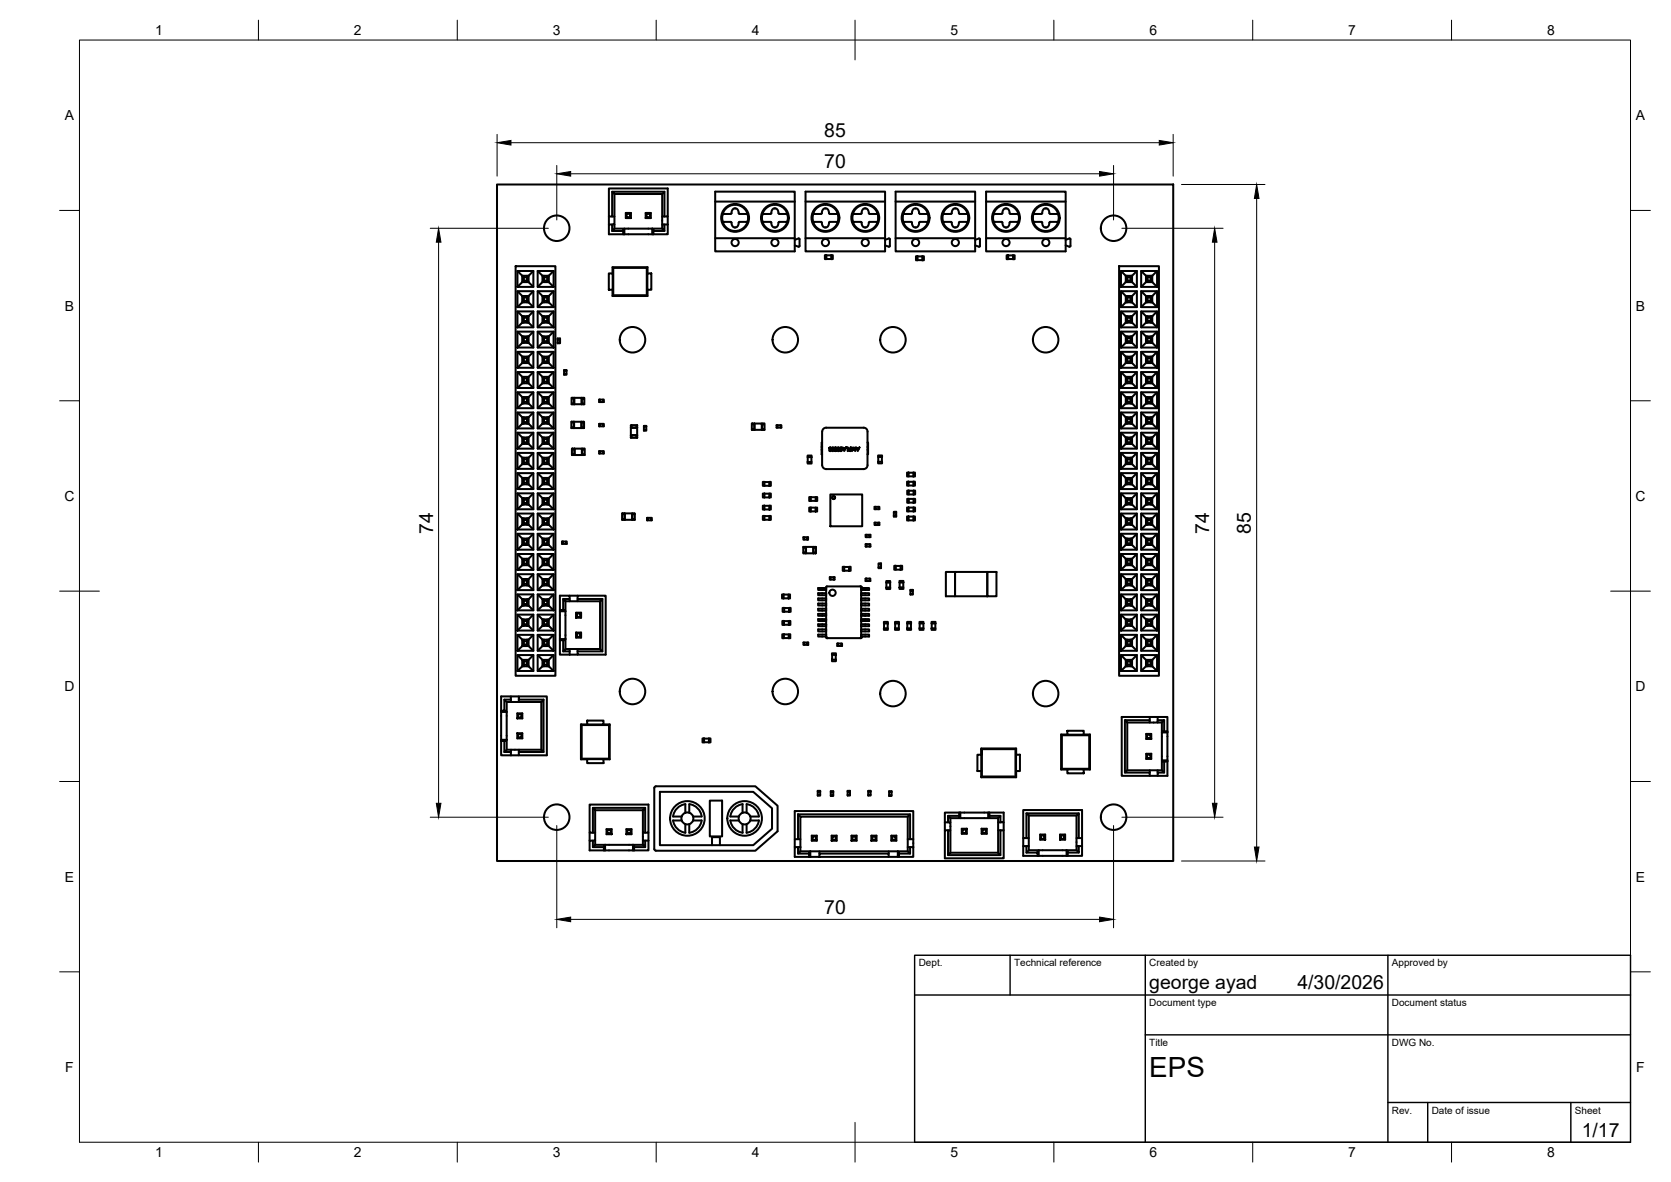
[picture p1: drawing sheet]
<svg xmlns="http://www.w3.org/2000/svg" width="420mm" height="297mm" viewBox="0 0 420 297" stroke-linecap="round" stroke-linejoin="round" font-family="sans-serif">
<defs><g id="words">
<text font-size="7" x="289" y="270.6">EPS</text>
<g font-size="4.9">
<text x="207.3" y="34.4">85</text>
<text x="207.3" y="42.2">70</text>
<text x="108.9" y="134.1" transform="rotate(-90 108.9 134.1)">74</text>
<text x="304" y="134.1" transform="rotate(-90 304 134.1)">74</text>
<text x="314.5" y="134.1" transform="rotate(-90 314.5 134.1)">85</text>
<text x="207.3" y="229.6">70</text>
<text x="289" y="248.5">george ayad</text>
<text x="326.2" y="248.5">4/30/2026</text>
<text x="397.7" y="285.7">1/17</text>
</g>
<g font-size="3.5">
<text x="39" y="8.8">1</text>
<text x="89" y="8.8">2</text>
<text x="139" y="8.8">3</text>
<text x="189" y="8.8">4</text>
<text x="239" y="8.8">5</text>
<text x="289" y="8.8">6</text>
<text x="339" y="8.8">7</text>
<text x="389" y="8.8">8</text>
<text x="16.3" y="30.2">A</text>
<text x="411.3" y="30.2">A</text>
<text x="16.3" y="78">B</text>
<text x="411.3" y="78">B</text>
<text x="16.2" y="125.9">C</text>
<text x="411.2" y="125.9">C</text>
<text x="16.2" y="173.7">D</text>
<text x="411.2" y="173.7">D</text>
<text x="16.3" y="221.6">E</text>
<text x="411.3" y="221.6">E</text>
<text x="16.4" y="269.4">F</text>
<text x="411.4" y="269.4">F</text>
<text x="39" y="290.8">1</text>
<text x="89" y="290.8">2</text>
<text x="139" y="290.8">3</text>
<text x="189" y="290.8">4</text>
<text x="239" y="290.8">5</text>
<text x="289" y="290.8">6</text>
<text x="339" y="290.8">7</text>
<text x="389" y="290.8">8</text>
</g>
<g font-size="2.5">
<text x="231" y="242.9">Dept.</text>
<text x="255" y="242.9">Technical reference</text>
<text x="289" y="242.9">Created by</text>
<text x="350" y="242.9">Approved by</text>
<text x="289" y="252.8">Document type</text>
<text x="350" y="252.8">Document status</text>
<text x="289" y="262.9">Title</text>
<text x="350" y="262.9">DWG No.</text>
<text x="350" y="279.9">Rev.</text>
<text x="360" y="279.9">Date of issue</text>
<text x="396" y="279.9">Sheet</text>
</g>
</g></defs>
<!-- layer: Visible -->
<g fill="none" stroke="#000" stroke-width=".51">
<path d="M125 46.4h170v170h-170zM153.1 56.4h.8v1.6h2.8v.9h-3.6zM153.1 54.4v2M153.9 48.2v6.2h-.8v-7h14.8v7h-1.4v-5.6M153.9 54.4h.6M154.5 57.5h9.5M154.5 48.8v7.6h-.6M154.5 56.4v1.1M154.5 57.5l-.6 .5M156.7 58.9h.3M157 58.9h7M157 57.5v1.4"/>
<path d="M157 57.5l-.3 .1v.4M157.4 53.5h1.2v1.3h-1.2zM157.4 53.5l.2 .2M157.6 53.7h.8v.9h-.8zM157.6 54.6l-.2 .2M158.4 54.6l.2 .2M158.6 53.5l-.2 .2M162.3 53.5h1.3v1.3h-1.3zM162.3 53.5l.3 .2M162.6 53.7h.8v.9h-.8zM162.6 54.6l-.3 .2M163.4 54.6l.2 .2"/>
<path d="M163.6 53.5l-.2 .2M164 58.9h.3M164 57.5h2.5M164 57.5v1.4M164 57.5l.3 .1v1.3M164.3 58h2.8M166.5 54.4v2h1.4M166.5 56.4v1.1l.6 .5v-1.6M166.5 48.8l.6-.6v6.2M167.1 48.2h-13.2l.6 .6h12M167.9 54.4v2M167.9 56.4v2.5h-3.6"/>
<path d="M179.8 48.2h20v15h-20zM179.8 50.7h20M179.8 59.9h20M181.8 53.5l.2 .3h1a.61 .61 0 0 0 .7 0 .61 .61 0 0 0 .3-.6 .84 .84 0 0 1 .9-.8h.2a1.24 1.24 0 0 1 .7 1.3l1.9 .1 .1-.3 .2 .5 .1 1-.3 1-.1-.2h-1.2a.65 .65 0 0 0-.7 .1 .65 .65 0 0 0-.2 .7l-.3 .4-.7 .2-.4-.3-.2-.5a.52 .52 0 0 0-.2-.6 .52 .52 0 0 0-.6 0h-1.2l-.2 .2-.2-1.5zM197.8 53.5l-.1 .3h-1.2a.85 .85 0 0 1-.9-1l-.5-.4h-.4a1.11 1.11 0 0 0-.8 1.3l-1.9 .1-.2-.3-.2 1 .2 1.5 .2-.2h1.2a.72 .72 0 0 1 .9 .8l.3 .5 .7 .1 .3-.2 .3-.6a.54 .54 0 0 1 .2-.6 .54 .54 0 0 1 .6 0h1.2l.1 .2M197.9 53.5l.2 1-.2 1.5M202.5 48.2h20v15h-20zM202.5 50.7h20M202.5 59.9h20M210.5 53.5l-.1 .3h-1.2a.66 .66 0 0 1-.7-.2 .66 .66 0 0 1-.2-.6l-.4-.6h-.5a1.16 1.16 0 0 0-.8 1.3l-1.9 .1-.2-.3-.2 1 .2 1.5 .2-.2h1.2a.71 .71 0 0 1 .7 .1 .71 .71 0 0 1 .2 .7l.3 .4 .7 .2 .4-.4 .2-.4a.52 .52 0 0 1 .2-.6 .52 .52 0 0 1 .6 0h1.2l.1 .2M210.6 53.5l.2 1-.2 1.5M216.5 53.8h-1.8l-.1-.3-.3 1 .3 1.5 .1-.2h1.8"/>
<path d="M216.5 55.8l.2 .2M216.6 53.6l.3-1 .3-.2h.5a1.19 1.19 0 0 1 .8 1.3h.2M216.7 53.5l-.2 .2M218.7 55.8h1.7l.1 .2M218.7 55.8l-.6 1.2-.8 .1a1.09 1.09 0 0 1-.7-1.1M220.5 53.5l-.1 .3h-1.7M220.6 53.5l.2 1-.2 1.5M225.2 48.2h20v15h-20zM225.2 50.7h20M225.2 59.9h20M227.2 53.5l.2 .3h1.1a.65 .65 0 0 0 .7-.2 .65 .65 0 0 0 .2-.6l.4-.6h.6a1.03 1.03 0 0 1 .7 1.2M227.2 53.5l-.2 1 .2 1.5"/>
<path d="M231.1 56l-.4 1-.7 .1a1.21 1.21 0 0 1-.7-1.3h-1.9l-.2 .2M231.1 53.5l.2 .3h1.7l.2-.3 .3 1-.3 1.5-.1-.2h-1.8l-.2 .2M237.2 53.5l-.2 1 .2 1.5M237.2 53.5l.2 .3h1.1a.71 .71 0 0 0 .8-.2 .71 .71 0 0 0 .1-.7l.5-.5h.6a1.24 1.24 0 0 1 .7 1.3l1.8 .1 .2-.3 .3 1.5-.3 1-.1-.2h-1.2a.65 .65 0 0 0-.7 .1 .65 .65 0 0 0-.2 .7l-.3 .4-.7 .2-.4-.3-.2-.5a.53 .53 0 0 0-.2-.6 .53 .53 0 0 0-.7 0h-1.2l-.1 .2M247.9 48.2h20v15h-20zM247.9 50.7h20M247.9 59.9h20M251.8 53.8h-1.7l-.2-.3-.2 1 .2 1.5 .2-.2h1.7M251.9 53.7l.2-.5a.84 .84 0 0 1 .9-.8l.6 .3 .5 1M254 53.8h1.8l.2-.3 .2 1-.2 1.5-.2-.2h-1.8M254.1 55.8l-.5 1-.4 .4-.9-.3-.4-1.1M263.8 53.6v-.2a.91 .91 0 0 0-.7-1h-.3a1.11 1.11 0 0 0-.8 1.3l-1.9 .1-.1-.3-.3 1 .2 1.5 .2-.2h1.2a.64 .64 0 0 1 .7 .1 .64 .64 0 0 1 .1 .7l.5 .5h.7a1.11 1.11 0 0 0 .5-1.1"/>
<path d="M263.9 53.5l.2 .3h1.7l.2-.3 .2 1-.2 1.5-.2-.2h-1.7l-.2 .2M268.9 59.9l-1 .4M268.9 59.9l.3 .2v1.7l-.3 .2M129.6 66.9h10.1v102.9h-10.1zM130.1 78.3h4v4h-4zM130.1 73.2h4v4h-4zM130.1 68.1h4v4h-4zM130.1 78.3l1.2 1.2v1.6l-1.2 1.2M130.1 73.2l1.2 1.2v1.6l-1.2 1.2M130.1 68.1l1.2 1.2v1.6l-1.2 1.2M131.5 75.8l-.2 .2h1.6l1.2 1.2M131.5 70.7l-.2 .2h1.6l1.2 1.2"/>
<path d="M131.5 79.6l-.2-.1h1.6l-.1 .1M131.5 74.5l-.2-.1h1.6l-.1 .1M131.5 69.5l-.2-.2h1.6l-.1 .2M131.5 69.3v1.6M131.5 74.4v1.6M131.5 79.5v1.6M131.7 79.8v.9M131.7 74.8v.8M131.7 69.7v.8M131.7 69.3v.4M131.7 70.5v.4M131.7 74.4v.4"/>
<path d="M131.7 75.6v.4M131.7 79.5v.3M131.7 79.8h.8M131.7 74.8h.8M131.7 75.6h.8M131.7 69.7h.8M131.7 70.5h.8M132.5 79.8v.9M132.5 74.8v.8M132.5 69.7v.8M132.5 69.3v.4M132.5 70.5v.4"/>
<path d="M132.5 74.4v.4M132.5 75.6v.4M132.5 79.5v.3M132.8 69.3v1.6M132.8 74.4v1.6M132.8 79.5v1.6M134.1 78.3l-1.2 1.2v1.6l-.1-.2M134.1 73.2l-1.2 1.2v1.6l-.1-.2M134.1 68.1l-1.2 1.2v1.6l-.1-.2M135.2 78.3h4v4h-4zM135.2 73.2h4v4h-4zM135.2 68.1h4v4h-4z"/>
<path d="M135.2 78.3l1.2 1.2v1.6l-1.2 1.2M135.2 73.2l1.2 1.2v1.6l-1.2 1.2M135.2 68.1l1.2 1.2v1.6l-1.2 1.2M136.5 75.8l-.1 .2h1.6l1.2 1.2M136.5 70.7l-.1 .2h1.6l1.2 1.2M136.5 79.6l-.1-.1h1.6l-.2 .1M136.5 74.5l-.1-.1h1.6l-.2 .1M136.5 69.5l-.1-.2h1.6l-.2 .2M136.5 69.3v1.6M136.5 74.4v1.6M136.5 79.5v1.6M136.8 79.8v.9"/>
<path d="M136.8 74.8v.8M136.8 69.7v.8M136.8 69.3v.4M136.8 70.5v.4M136.8 74.4v.4M136.8 75.6v.4M136.8 79.5v.3M136.8 79.8h.8M136.8 74.8h.8M136.8 75.6h.8M136.8 69.7h.8M136.8 70.5h.8"/>
<path d="M137.6 79.8v.9M137.6 74.8v.8M137.6 69.7v.8M137.6 69.3v.4M137.6 70.5v.4M137.6 74.4v.4M137.6 75.6v.4M137.6 79.5v.3M137.8 69.3v1.6M137.8 74.4v1.6M137.8 79.5v1.6M139.2 78.3l-1.2 1.2v1.6l-.2-.2"/>
<path d="M139.2 73.2l-1.2 1.2v1.6l-.2-.2M139.2 68.1l-1.2 1.2v1.6l-.2-.2M153.1 68.7h1v4.1h-1zM154 68.7v-1.6l.2 .2v6.9M154 72.8v1.6l.2-.2h8.4M154 67.1h8.8M154.2 67.3h8.4l.2-.2v1.6M162.6 67.3v6.9l.2 .2h-8.8M162.8 68.7h1v4.1h-1zM162.8 72.8v1.6M199.8 60.3l1-.4 .2 .2v1.8l-.2 .1-1-.3M207.4 64.1h.4v1h-.4z"/>
<path d="M207.8 65.1h1.2M207.8 64.2h1.2M209 64.1h.4v1h-.4zM222.5 60.3l1-.4 .3 .2-.1 1.8-.2 .1-1-.3M230.3 64.4h.4v1h-.4zM230.7 65.4h1.6v-1h-.4v1M230.7 64.4h1.2M245.2 60.3l1-.4 .2 .1v1.8l-.2 .2-1-.3M253.1 64.1h.4v1h-.4zM253.5 65.1h1.2M253.5 64.2h1.2M254.7 64.1h.4v1h-.4z"/>
<path d="M267.9 61.7l1 .3M281.4 66.9h10v102.9h-10zM281.9 78.3h4v4h-4zM281.9 73.2h4v4h-4zM281.9 68.1h4v4h-4zM281.9 78.3l1.2 1.2v1.6l-1.2 1.2M281.9 73.2l1.2 1.2v1.6l-1.2 1.2M281.9 68.1l1.2 1.2v1.6l-1.2 1.2M283.2 75.8l-.1 .2h1.5l1.3 1.2M283.2 70.7l-.1 .2h1.5l1.3 1.2M283.2 79.6l-.1-.1h1.5l-.1 .1M283.2 74.5l-.1-.1h1.5l-.1 .1"/>
<path d="M283.2 69.5l-.1-.2h1.5l-.1 .2M283.2 69.3v1.6M283.2 74.4v1.6M283.2 79.5v1.6M283.5 79.8v.9M283.5 74.8v.8M283.5 69.7v.8M283.5 69.3v.4M283.5 70.5v.4M283.5 74.4v.4M283.5 75.6v.4M283.5 79.5v.3"/>
<path d="M283.5 79.8h.7M283.5 74.8h.7M283.5 75.6h.7M283.5 69.7h.7M283.5 70.5h.7M284.2 79.8v.9M284.2 74.8v.8M284.2 69.7v.8M284.2 69.3v.4M284.2 70.5v.4M284.2 74.4v.4M284.2 75.6v.4"/>
<path d="M284.2 79.5v.3M284.5 69.3v1.6M284.5 74.4v1.6M284.5 79.5v1.6M285.9 78.3l-1.3 1.2v1.6l-.1-.2M285.9 73.2l-1.3 1.2v1.6l-.1-.2M285.9 68.1l-1.3 1.2v1.6l-.1-.2M286.9 78.3h4v4h-4zM286.9 73.2h4v4h-4zM286.9 68.1h4v4h-4zM286.9 78.3l1.2 1.2v1.6l-1.2 1.2M286.9 73.2l1.2 1.2v1.6l-1.2 1.2"/>
<path d="M286.9 68.1l1.2 1.2v1.6l-1.2 1.2M288.3 75.8l-.2 .2h1.6l1.2 1.2M288.3 70.7l-.2 .2h1.6l1.2 1.2M288.3 79.6l-.2-.1h1.6l-.1 .1M288.3 74.5l-.2-.1h1.6l-.1 .1M288.3 69.5l-.2-.2h1.6l-.1 .2M288.3 69.3v1.6M288.3 74.4v1.6M288.3 79.5v1.6M288.5 79.8v.9M288.5 74.8v.8M288.5 69.7v.8"/>
<path d="M288.5 69.3v.4M288.5 70.5v.4M288.5 74.4v.4M288.5 75.6v.4M288.5 79.5v.3M288.5 79.8h.8M288.5 74.8h.8M288.5 75.6h.8M288.5 69.7h.8M288.5 70.5h.8M289.3 79.8v.9M289.3 74.8v.8"/>
<path d="M289.3 69.7v.8M289.3 69.3v.4M289.3 70.5v.4M289.3 74.4v.4M289.3 75.6v.4M289.3 79.5v.3M289.6 69.3v1.6M289.6 74.4v1.6M289.6 79.5v1.6M290.9 78.3l-1.2 1.2v1.6l-.1-.2M290.9 73.2l-1.2 1.2v1.6l-.1-.2M290.9 68.1l-1.2 1.2v1.6l-.1-.2"/>
<path d="M130.1 98.6h4v4h-4zM130.1 93.5h4v4h-4zM130.1 88.4h4v4h-4zM130.1 83.3h4v4h-4zM130.1 98.6l1.2 1.2v1.6l-1.2 1.2M130.1 93.5l1.2 1.2v1.6l-1.2 1.2M130.1 88.4l1.2 1.2v1.6l-1.2 1.2M130.1 83.3l1.2 1.2v1.7l-1.2 1.1M131.5 96.1l-.2 .2h1.6l1.2 1.2M131.5 91.1l-.2 .1h1.6l1.2 1.2M131.5 86l-.2 .2h1.6l1.2 1.1M131.5 80.9l-.2 .2h1.6l1.2 1.2"/>
<path d="M131.5 100l-.2-.2h1.6l-.1 .2M131.5 94.9l-.2-.2h1.6l-.1 .2M131.5 89.8l-.2-.2h1.6l-.1 .2M131.5 84.7l-.2-.2h1.6l-.1 .2M131.5 84.5v1.7M131.5 89.6v1.6M131.5 94.7v1.6M131.5 99.8v1.6M131.7 95.1v.8M131.7 90v.8M131.7 84.9v.9M131.7 80.7v.4"/>
<path d="M131.7 84.5v.4M131.7 85.8v.4M131.7 89.6v.4M131.7 90.8v.4M131.7 94.7v.4M131.7 95.9v.4M131.7 99.8v.4M131.7 95.1h.8M131.7 95.9h.8M131.7 90h.8M131.7 90.8h.8M131.7 84.9h.8"/>
<path d="M131.7 85.8h.8M131.7 80.7h.8M132.5 95.1v.8M132.5 90v.8M132.5 84.9v.9M132.5 80.7v.4M132.5 84.5v.4M132.5 85.8v.4M132.5 89.6v.4M132.5 90.8v.4M132.5 94.7v.4M132.5 95.9v.4"/>
<path d="M132.5 99.8v.4M132.8 84.5v1.7M132.8 89.6v1.6M132.8 94.7v1.6M132.8 99.8v1.6M134.1 98.6l-1.2 1.2v1.6l-.1-.2M134.1 93.5l-1.2 1.2v1.6l-.1-.2M134.1 88.4l-1.2 1.2v1.6l-.1-.1M134.1 83.3l-1.2 1.2v1.7l-.1-.2M135.2 98.6h4v4h-4zM135.2 93.5h4v4h-4zM135.2 88.4h4v4h-4z"/>
<path d="M135.2 83.3h4v4h-4zM135.2 98.6l1.2 1.2v1.6l-1.2 1.2M135.2 93.5l1.2 1.2v1.6l-1.2 1.2M135.2 88.4l1.2 1.2v1.6l-1.2 1.2M135.2 83.3l1.2 1.2v1.7l-1.2 1.1M136.5 96.1l-.1 .2h1.6l1.2 1.2M136.5 91.1l-.1 .1h1.6l1.2 1.2M136.5 86l-.1 .2h1.6l1.2 1.1M136.5 80.9l-.1 .2h1.6l1.2 1.2M136.5 100l-.1-.2h1.6l-.2 .2M136.5 94.9l-.1-.2h1.6l-.2 .2M136.5 89.8l-.1-.2h1.6l-.2 .2"/>
<path d="M136.5 84.7l-.1-.2h1.6l-.2 .2M136.5 84.5v1.7M136.5 89.6v1.6M136.5 94.7v1.6M136.5 99.8v1.6M136.8 95.1v.8M136.8 90v.8M136.8 84.9v.9M136.8 80.7v.4M136.8 84.5v.4M136.8 85.8v.4M136.8 89.6v.4"/>
<path d="M136.8 90.8v.4M136.8 94.7v.4M136.8 95.9v.4M136.8 99.8v.4M136.8 95.1h.8M136.8 95.9h.8M136.8 90h.8M136.8 90.8h.8M136.8 84.9h.8M136.8 85.8h.8M136.8 80.7h.8M137.6 95.1v.8"/>
<path d="M137.6 90v.8M137.6 84.9v.9M137.6 80.7v.4M137.6 84.5v.4M137.6 85.8v.4M137.6 89.6v.4M137.6 90.8v.4M137.6 94.7v.4M137.6 95.9v.4M137.6 99.8v.4M137.8 84.5v1.7M137.8 89.6v1.6"/>
<path d="M137.8 94.7v1.6M137.8 99.8v1.6M139.2 98.6l-1.2 1.2v1.6l-.2-.2M139.2 93.5l-1.2 1.2v1.6l-.2-.2M139.2 88.4l-1.2 1.2v1.6l-.2-.1M139.2 83.3l-1.2 1.2v1.7l-.2-.2M140.2 85.3v-.2h.6v.2M140.2 85.3h.6v1h-.6zM140.2 86.1h.6M141.8 93.2v-.2h.6v.2M141.8 93.2h.6v1h-.6zM141.8 94h.6"/>
<path d="M143.9 100v.2h.4M144.3 100v1.6M144.3 100l.1 1.6M144.3 100h-.6v1.6h.2M144.4 100h1.8v1.6M146.2 100l.1 1.6M146.3 100h.5M281.9 98.6h4v4h-4zM281.9 93.5h4v4h-4zM281.9 88.4h4v4h-4zM281.9 83.3h4v4h-4zM281.9 98.6l1.2 1.2v1.6l-1.2 1.2"/>
<path d="M281.9 93.5l1.2 1.2v1.6l-1.2 1.2M281.9 88.4l1.2 1.2v1.6l-1.2 1.2M281.9 83.3l1.2 1.2v1.7l-1.2 1.1M283.2 96.1l-.1 .2h1.5l1.3 1.2M283.2 91.1l-.1 .1h1.5l1.3 1.2M283.2 86l-.1 .2h1.5l1.3 1.1M283.2 80.9l-.1 .2h1.5l1.3 1.2M283.2 100l-.1-.2h1.5l-.1 .2M283.2 94.9l-.1-.2h1.5l-.1 .2M283.2 89.8l-.1-.2h1.5l-.1 .2M283.2 84.7l-.1-.2h1.5l-.1 .2M283.2 84.5v1.7"/>
<path d="M283.2 89.6v1.6M283.2 94.7v1.6M283.2 99.8v1.6M283.5 95.1v.8M283.5 90v.8M283.5 84.9v.9M283.5 80.7v.4M283.5 84.5v.4M283.5 85.8v.4M283.5 89.6v.4M283.5 90.8v.4M283.5 94.7v.4"/>
<path d="M283.5 95.9v.4M283.5 99.8v.4M283.5 95.1h.7M283.5 95.9h.7M283.5 90h.7M283.5 90.8h.7M283.5 84.9h.7M283.5 85.8h.7M283.5 80.7h.7M284.2 95.1v.8M284.2 90v.8M284.2 84.9v.9"/>
<path d="M284.2 80.7v.4M284.2 84.5v.4M284.2 85.8v.4M284.2 89.6v.4M284.2 90.8v.4M284.2 94.7v.4M284.2 95.9v.4M284.2 99.8v.4M284.5 84.5v1.7M284.5 89.6v1.6M284.5 94.7v1.6M284.5 99.8v1.6"/>
<path d="M285.9 98.6l-1.3 1.2v1.6l-.1-.2M285.9 93.5l-1.3 1.2v1.6l-.1-.2M285.9 88.4l-1.3 1.2v1.6l-.1-.1M285.9 83.3l-1.3 1.2v1.7l-.1-.2M286.9 98.6h4v4h-4zM286.9 93.5h4v4h-4zM286.9 88.4h4v4h-4zM286.9 83.3h4v4h-4zM286.9 98.6l1.2 1.2v1.6l-1.2 1.2M286.9 93.5l1.2 1.2v1.6l-1.2 1.2M286.9 88.4l1.2 1.2v1.6l-1.2 1.2M286.9 83.3l1.2 1.2v1.7l-1.2 1.1"/>
<path d="M288.3 96.1l-.2 .2h1.6l1.2 1.2M288.3 91.1l-.2 .1h1.6l1.2 1.2M288.3 86l-.2 .2h1.6l1.2 1.1M288.3 80.9l-.2 .2h1.6l1.2 1.2M288.3 100l-.2-.2h1.6l-.1 .2M288.3 94.9l-.2-.2h1.6l-.1 .2M288.3 89.8l-.2-.2h1.6l-.1 .2M288.3 84.7l-.2-.2h1.6l-.1 .2M288.3 84.5v1.7M288.3 89.6v1.6M288.3 94.7v1.6M288.3 99.8v1.6"/>
<path d="M288.5 95.1v.8M288.5 90v.8M288.5 84.9v.9M288.5 80.7v.4M288.5 84.5v.4M288.5 85.8v.4M288.5 89.6v.4M288.5 90.8v.4M288.5 94.7v.4M288.5 95.9v.4M288.5 99.8v.4M288.5 95.1h.8"/>
<path d="M288.5 95.9h.8M288.5 90h.8M288.5 90.8h.8M288.5 84.9h.8M288.5 85.8h.8M288.5 80.7h.8M289.3 95.1v.8M289.3 90v.8M289.3 84.9v.9M289.3 80.7v.4M289.3 84.5v.4M289.3 85.8v.4"/>
<path d="M289.3 89.6v.4M289.3 90.8v.4M289.3 94.7v.4M289.3 95.9v.4M289.3 99.8v.4M289.6 84.5v1.7M289.6 89.6v1.6M289.6 94.7v1.6M289.6 99.8v1.6M290.9 98.6l-1.2 1.2v1.6l-.1-.2M290.9 93.5l-1.2 1.2v1.6l-.1-.2M290.9 88.4l-1.2 1.2v1.6l-.1-.1"/>
<path d="M290.9 83.3l-1.2 1.2v1.7l-.1-.2M130.1 118.9h4v4h-4zM130.1 113.8h4v4h-4zM130.1 108.7h4v4h-4zM130.1 103.7h4v4h-4zM130.1 118.9l1.2 1.2v1.6l-1.2 1.2M130.1 113.8l1.2 1.2v1.6l-1.2 1.2M130.1 108.7l1.2 1.2v1.7l-1.2 1.1M130.1 103.7l1.2 1.2v1.6l-1.2 1.2M131.5 116.5l-.2 .1h1.6l1.2 1.2M131.5 111.4l-.2 .2h1.6l1.2 1.1M131.5 106.3l-.2 .2h1.6l1.2 1.2"/>
<path d="M131.5 101.2l-.2 .2h1.6l1.2 1.2M131.5 115.2l-.2-.2h1.6l-.1 .2M131.5 110.1l-.2-.2h1.6l-.1 .2M131.5 105l-.2-.1h1.6l-.1 .1M131.5 104.9v1.6M131.5 109.9v1.7M131.5 115v1.6M131.7 115.4v.8M131.7 110.3v.9M131.7 105.3v.8M131.7 100.2v.8M131.7 101v.4"/>
<path d="M131.7 104.9v.4M131.7 106.1v.4M131.7 109.9v.4M131.7 111.2v.4M131.7 115v.4M131.7 116.2v.4M131.7 115.4h.8M131.7 116.2h.8M131.7 110.3h.8M131.7 111.2h.8M131.7 105.3h.8M131.7 106.1h.8"/>
<path d="M131.7 100.2h.8M131.7 101h.8M132.5 115.4v.8M132.5 110.3v.9M132.5 105.3v.8M132.5 100.2v.8M132.5 101v.4M132.5 104.9v.4M132.5 106.1v.4M132.5 109.9v.4M132.5 111.2v.4M132.5 115v.4"/>
<path d="M132.5 116.2v.4M132.8 104.9v1.6M132.8 109.9v1.7M132.8 115v1.6M134.1 118.9l-1.2 1.2v1.6l-.1-.2M134.1 113.8l-1.2 1.2v1.6l-.1-.1M134.1 108.7l-1.2 1.2v1.7l-.1-.2M134.1 103.7l-1.2 1.2v1.6l-.1-.2M135.2 118.9h4v4h-4zM135.2 113.8h4v4h-4zM135.2 108.7h4v4h-4zM135.2 103.7h4v4h-4z"/>
<path d="M135.2 118.9l1.2 1.2v1.6l-1.2 1.2M135.2 113.8l1.2 1.2v1.6l-1.2 1.2M135.2 108.7l1.2 1.2v1.7l-1.2 1.1M135.2 103.7l1.2 1.2v1.6l-1.2 1.2M136.5 116.5l-.1 .1h1.6l1.2 1.2M136.5 111.4l-.1 .2h1.6l1.2 1.1M136.5 106.3l-.1 .2h1.6l1.2 1.2M136.5 101.2l-.1 .2h1.6l1.2 1.2M136.5 115.2l-.1-.2h1.6l-.2 .2M136.5 110.1l-.1-.2h1.6l-.2 .2M136.5 105l-.1-.1h1.6l-.2 .1M136.5 104.9v1.6"/>
<path d="M136.5 109.9v1.7M136.5 115v1.6M136.8 115.4v.8M136.8 110.3v.9M136.8 105.3v.8M136.8 100.2v.8M136.8 101v.4M136.8 104.9v.4M136.8 106.1v.4M136.8 109.9v.4M136.8 111.2v.4M136.8 115v.4"/>
<path d="M136.8 116.2v.4M136.8 115.4h.8M136.8 116.2h.8M136.8 110.3h.8M136.8 111.2h.8M136.8 105.3h.8M136.8 106.1h.8M136.8 100.2h.8M136.8 101h.8M137.6 115.4v.8M137.6 110.3v.9M137.6 105.3v.8"/>
<path d="M137.6 100.2v.8M137.6 101v.4M137.6 104.9v.4M137.6 106.1v.4M137.6 109.9v.4M137.6 111.2v.4M137.6 115v.4M137.6 116.2v.4M137.8 104.9v1.6M137.8 109.9v1.7M137.8 115v1.6M139.2 118.9l-1.2 1.2v1.6l-.2-.2"/>
<path d="M139.2 113.8l-1.2 1.2v1.6l-.2-.1M139.2 108.7l-1.2 1.2v1.7l-.2-.2M139.2 103.7l-1.2 1.2v1.6l-.2-.2M143.8 106v.2h.5M143.8 107.6h.6M143.9 101.6h.5M144 112.7v.3h.4M144 114.3h.5M144.3 106v1.6M144.3 106l.1 1.6M144.3 107.4h-.5v.2M144.3 106h-.6v1.6h.1"/>
<path d="M144.3 101.4h-.4v.2M144.4 107.6h1.9M144.4 106h1.8v1.6M144.4 101.6h1.9M144.4 112.7v1.6M144.4 112.7l.1 1.6M144.4 114.1h-.4v.2M144.4 112.7h-.6v1.6h.2M144.5 114.3h1.9M144.5 112.7h1.8v1.6M146.2 106l.1 1.6M146.3 107.6h.4"/>
<path d="M146.3 106h.4M146.3 107.4h.1M146.3 106.2h.1M146.3 106.2h.4l.2-.2v1.6h-.2M146.3 107.4h.4v.2M146.3 100.2h.5l.1-.2v1.6h-.1M146.3 101.4h.5v.2M146.3 112.7l.1 1.6M146.3 101.6h.5M146.4 113h.5v-.3h.1v1.6h-.1M146.4 114.1h.5v.2M146.4 114.3h.5"/>
<path d="M146.4 112.7h.5M150.8 106.5h-.2v.6h.2M150.8 106.5h1v.6h-1zM150.8 100.4h-.2v.6h.2M150.8 100.4h1v.6h-1zM150.8 113.4h-.2v.6h.2M150.8 113.4h1v.6h-1zM151.6 100.4v.6M151.6 106.5v.6M151.6 113.4v.6M158.6 109.4h1.6M158.6 109.4v.6h1.6v-.1"/>
<path d="M158.6 107v.4M158.8 109.4v.5h-.2M160 109.4v.5h.2M160.2 107.4v1.9M160.2 109.3l-1.6 .1M160.2 107.5h-1.6v1.8M160.2 107.4l-1.6 .1M160.2 107v-.2h-1.6l.2 .2v.4M160.2 107h-.2v.4M160.2 107v.4M160.2 109.3v.6M161.9 107.2v-.2h.6v.2"/>
<path d="M161.9 107.2h.6v1h-.6zM161.9 108h.6M189.2 106.4v.2h.5M189.2 108h.5M189.7 106.4v1.6M189.7 107.8h-.5v.2M189.7 106.4h-.7v1.6h.2M189.7 108h1.9M189.7 106.4h1.8v1.6M191.5 106.4l.1 1.6M191.6 106.6h.5l.1-.2v1.6h-.1M191.6 107.8h.5v.2"/>
<path d="M191.6 108h.5M191.6 106.4h.5M195.5 106.9h-.2v.6h.2M195.5 106.9h1v.6h-1zM196.3 106.9v.6M203.1 116.1h1v.4h-1zM203.1 114.9h.9M203.1 114.9v-.4h1v.4M203.1 114.9v1.2M204.1 114.9l-.1 1.2M206.7 113h-.1v1.2h.1M206.7 112.3l-.1 .7"/>
<path d="M206.7 111.2h-.1v1.1M206.7 108.5v8.4M206.7 116.9a1.01 1.01 0 0 0 1 1h9.4a1.01 1.01 0 0 0 1-1M206.7 108.5a.97 .97 0 0 1 1-1h9.4a1.01 1.01 0 0 1 1 1v8.4M208.6 112.5l.4 .1-.4-.1v.3a.33 .33 0 0 1 .3 .2 .33 .33 0 0 1-.1 .4l-.3-.2h.4l-.4-.5zM209.2 112.5h.1a.41 .41 0 0 1 .4 .4 .41 .41 0 0 1-.5 .3zM209.3 112.6l.2-.1 .1 .3-.2 .5-.2-.3zM209.8 112.6l.4-.2 .1 .3a.21 .21 0 0 0-.2-.2 .21 .21 0 0 0-.2 .2 .21 .21 0 0 0 .2 .2l-.2 .3 .4-.1a.23 .23 0 0 1-.3 .3 .23 .23 0 0 1-.2-.3zM210.5 112.6l.1-.1a.4 .4 0 0 1 .6 .4 .4 .4 0 0 1-.7 .3zM210.7 112.6l.3 .1-.2 .6-.2-.2zM211.2 112.5l.4-.1 .1 .3a.23 .23 0 0 0-.3-.1 .23 .23 0 0 0-.1 .3 .23 .23 0 0 0 .4 0l-.1 .5h-.4l.3-.2 .1-.2-.4-.1zM211.9 112.4l.2 .3h.4l.2-.3-.4 1z"/>
<path d="M212.1 112.8h.3l-.1 .4zM212.8 112.4h.4v1l-.1-.9zM213.5 113h.4v.2h-.3zM213.9 112.4l.1 1h-.2a.28 .28 0 0 1-.4-.4 .28 .28 0 0 1 .5-.1zM214.1 112.4l.2 .7 .3-.7 .4 .7 .1-.7-.1 1-.3-.8-.5 .8zM215.3 112.4l.2 .3h.4l.2-.3-.4 1zM215.5 112.8h.3l-.1 .4zM218.1 113h.2v1.2h-.2M218.1 112.3h.2v.7M218.1 111.2h.2v1.1M220.8 114.5h1v.3h-1zM220.8 114.8v1.6h1v-.4"/>
<path d="M220.8 116h1M221.7 114.8v1.2M228.1 118.8h.4v.9h-.4zM228.5 119.7h1.6v-.9h-.4v.9M228.5 118.8h1.2M281.9 118.9h4v4h-4zM281.9 113.8h4v4h-4zM281.9 108.7h4v4h-4zM281.9 103.7h4v4h-4zM281.9 118.9l1.2 1.2v1.6l-1.2 1.2M281.9 113.8l1.2 1.2v1.6l-1.2 1.2M281.9 108.7l1.2 1.2v1.7l-1.2 1.1"/>
<path d="M281.9 103.7l1.2 1.2v1.6l-1.2 1.2M283.2 116.5l-.1 .1h1.5l1.3 1.2M283.2 111.4l-.1 .2h1.5l1.3 1.1M283.2 106.3l-.1 .2h1.5l1.3 1.2M283.2 101.2l-.1 .2h1.5l1.3 1.2M283.2 115.2l-.1-.2h1.5l-.1 .2M283.2 110.1l-.1-.2h1.5l-.1 .2M283.2 105l-.1-.1h1.5l-.1 .1M283.2 104.9v1.6M283.2 109.9v1.7M283.2 115v1.6M283.5 115.4v.8"/>
<path d="M283.5 110.3v.9M283.5 105.3v.8M283.5 100.2v.8M283.5 101v.4M283.5 104.9v.4M283.5 106.1v.4M283.5 109.9v.4M283.5 111.2v.4M283.5 115v.4M283.5 116.2v.4M283.5 115.4h.7M283.5 116.2h.7"/>
<path d="M283.5 110.3h.7M283.5 111.2h.7M283.5 105.3h.7M283.5 106.1h.7M283.5 100.2h.7M283.5 101h.7M284.2 115.4v.8M284.2 110.3v.9M284.2 105.3v.8M284.2 100.2v.8M284.2 101v.4M284.2 104.9v.4"/>
<path d="M284.2 106.1v.4M284.2 109.9v.4M284.2 111.2v.4M284.2 115v.4M284.2 116.2v.4M284.5 104.9v1.6M284.5 109.9v1.7M284.5 115v1.6M285.9 118.9l-1.3 1.2v1.6l-.1-.2M285.9 113.8l-1.3 1.2v1.6l-.1-.1M285.9 108.7l-1.3 1.2v1.7l-.1-.2M285.9 103.7l-1.3 1.2v1.6l-.1-.2"/>
<path d="M286.9 118.9h4v4h-4zM286.9 113.8h4v4h-4zM286.9 108.7h4v4h-4zM286.9 103.7h4v4h-4zM286.9 118.9l1.2 1.2v1.6l-1.2 1.2M286.9 113.8l1.2 1.2v1.6l-1.2 1.2M286.9 108.7l1.2 1.2v1.7l-1.2 1.1M286.9 103.7l1.2 1.2v1.6l-1.2 1.2M288.3 116.5l-.2 .1h1.6l1.2 1.2M288.3 111.4l-.2 .2h1.6l1.2 1.1M288.3 106.3l-.2 .2h1.6l1.2 1.2M288.3 101.2l-.2 .2h1.6l1.2 1.2"/>
<path d="M288.3 115.2l-.2-.2h1.6l-.1 .2M288.3 110.1l-.2-.2h1.6l-.1 .2M288.3 105l-.2-.1h1.6l-.1 .1M288.3 104.9v1.6M288.3 109.9v1.7M288.3 115v1.6M288.5 115.4v.8M288.5 110.3v.9M288.5 105.3v.8M288.5 100.2v.8M288.5 101v.4M288.5 104.9v.4"/>
<path d="M288.5 106.1v.4M288.5 109.9v.4M288.5 111.2v.4M288.5 115v.4M288.5 116.2v.4M288.5 115.4h.8M288.5 116.2h.8M288.5 110.3h.8M288.5 111.2h.8M288.5 105.3h.8M288.5 106.1h.8M288.5 100.2h.8"/>
<path d="M288.5 101h.8M289.3 115.4v.8M289.3 110.3v.9M289.3 105.3v.8M289.3 100.2v.8M289.3 101v.4M289.3 104.9v.4M289.3 106.1v.4M289.3 109.9v.4M289.3 111.2v.4M289.3 115v.4M289.3 116.2v.4"/>
<path d="M289.6 104.9v1.6M289.6 109.9v1.7M289.6 115v1.6M290.9 118.9l-1.2 1.2v1.6l-.1-.2M290.9 113.8l-1.2 1.2v1.6l-.1-.1M290.9 108.7l-1.2 1.2v1.7l-.1-.2M290.9 103.7l-1.2 1.2v1.6l-.1-.2M130.1 139.2h4v4h-4zM130.1 134.1h4v4h-4zM130.1 129.1h4v4h-4zM130.1 124h4v4h-4zM130.1 139.2l1.2 1.2v1.6l-1.2 1.2"/>
<path d="M130.1 134.1l1.2 1.2v1.7l-1.2 1.1M130.1 129.1l1.2 1.2v1.6l-1.2 1.2M130.1 124l1.2 1.2v1.6l-1.2 1.2M131.5 136.8l-.2 .2h1.6l1.2 1.1M131.5 131.7l-.2 .2h1.6l1.2 1.2M131.5 126.6l-.2 .2h1.6l1.2 1.2M131.5 121.5l-.2 .2h1.6l1.2 1.2M131.5 135.5l-.2-.2h1.6l-.1 .2M131.5 130.4l-.2-.1h1.6l-.1 .1M131.5 125.4l-.2-.2h1.6l-.1 .2M131.5 120.3l-.2-.2h1.6l-.1 .2M131.5 120.1v1.6"/>
<path d="M131.5 125.2v1.6M131.5 130.3v1.6M131.5 135.3v1.7M131.7 135.7v.9M131.7 130.7v.8M131.7 125.6v.8M131.7 120.5v.8M131.7 120.1v.4M131.7 121.3v.4M131.7 125.2v.4M131.7 126.4v.4M131.7 130.3v.4"/>
<path d="M131.7 131.5v.4M131.7 135.3v.4M131.7 136.6v.4M131.7 135.7h.8M131.7 136.6h.8M131.7 130.7h.8M131.7 131.5h.8M131.7 125.6h.8M131.7 126.4h.8M131.7 120.5h.8M131.7 121.3h.8M132.5 135.7v.9"/>
<path d="M132.5 130.7v.8M132.5 125.6v.8M132.5 120.5v.8M132.5 120.1v.4M132.5 121.3v.4M132.5 125.2v.4M132.5 126.4v.4M132.5 130.3v.4M132.5 131.5v.4M132.5 135.3v.4M132.5 136.6v.4M132.8 120.1v1.6"/>
<path d="M132.8 125.2v1.6M132.8 130.3v1.6M132.8 135.3v1.7M134.1 139.2l-1.2 1.2v1.6l-.1-.1M134.1 134.1l-1.2 1.2v1.7l-.1-.2M134.1 129.1l-1.2 1.2v1.6l-.1-.2M134.1 124l-1.2 1.2v1.6l-.1-.2M135.2 139.2h4v4h-4zM135.2 134.1h4v4h-4zM135.2 129.1h4v4h-4zM135.2 124h4v4h-4zM135.2 139.2l1.2 1.2v1.6l-1.2 1.2"/>
<path d="M135.2 134.1l1.2 1.2v1.7l-1.2 1.1M135.2 129.1l1.2 1.2v1.6l-1.2 1.2M135.2 124l1.2 1.2v1.6l-1.2 1.2M136.5 136.8l-.1 .2h1.6l1.2 1.1M136.5 131.7l-.1 .2h1.6l1.2 1.2M136.5 126.6l-.1 .2h1.6l1.2 1.2M136.5 121.5l-.1 .2h1.6l1.2 1.2M136.5 135.5l-.1-.2h1.6l-.2 .2M136.5 130.4l-.1-.1h1.6l-.2 .1M136.5 125.4l-.1-.2h1.6l-.2 .2M136.5 120.3l-.1-.2h1.6l-.2 .2M136.5 120.1v1.6"/>
<path d="M136.5 125.2v1.6M136.5 130.3v1.6M136.5 135.3v1.7M136.8 135.7v.9M136.8 130.7v.8M136.8 125.6v.8M136.8 120.5v.8M136.8 120.1v.4M136.8 121.3v.4M136.8 125.2v.4M136.8 126.4v.4M136.8 130.3v.4"/>
<path d="M136.8 131.5v.4M136.8 135.3v.4M136.8 136.6v.4M136.8 135.7h.8M136.8 136.6h.8M136.8 130.7h.8M136.8 131.5h.8M136.8 125.6h.8M136.8 126.4h.8M136.8 120.5h.8M136.8 121.3h.8M137.6 135.7v.9"/>
<path d="M137.6 130.7v.8M137.6 125.6v.8M137.6 120.5v.8M137.6 120.1v.4M137.6 121.3v.4M137.6 125.2v.4M137.6 126.4v.4M137.6 130.3v.4M137.6 131.5v.4M137.6 135.3v.4M137.6 136.6v.4M137.8 120.1v1.6"/>
<path d="M137.8 125.2v1.6M137.8 130.3v1.6M137.8 135.3v1.7M139.2 139.2l-1.2 1.2v1.6l-.2-.1M139.2 134.1l-1.2 1.2v1.7l-.2-.2M139.2 129.1l-1.2 1.2v1.6l-.2-.2M139.2 124l-1.2 1.2v1.6l-.2-.2M141.5 136.1h-.2v.6h.2M141.5 136.1h1v.6h-1zM142.3 136.1v.6M156.6 129v.2h.4M156.6 130.6h.5"/>
<path d="M157 129v1.6M157 129l.1 1.6M157 130.4h-.4v.2M157 129h-.6v1.6h.2M157.1 130.6h1.9M157.1 129h1.8v1.6M158.9 129l.1 1.6M159 129.2h.5l.1-.2v1.6h-.1M159 130.4h.5v.2M159 130.6h.5M159 129h.5M162.9 130.1h-.2v.7h.2"/>
<path d="M162.9 130.1h1v.7h-1zM163.7 130.1v.7M192.2 127.1v1M192.2 124.1v.9h-.4v-1l1.6 .1M192.2 121.1h1.2M192.2 121.1v1M192.2 121.1h-.4v1h.4M192.2 129.7h1.2M192.2 129.7v.9M192.2 129.7h-.4v.9h.4M192.2 128h1.2M192.2 125h1.2"/>
<path d="M192.2 122.1h1.2M192.2 130.6h1.2M193.4 127.1h.4v1h-.4zM193.4 127.1h-1.6v1h.4M193.4 124h.4v1h-.4zM193.4 121.1h.4v1h-.4zM193.4 129.7h.4v.9h-.4zM202 135h1v.6h-1zM202.1 137.4h-.1v1.7l.1-.3h.5M202.1 137.4v.3h.5M202.1 137.4h.5M202.1 139.1h.5"/>
<path d="M202.2 135v.6M202.6 137.4h1.9M202.6 137.4l.1 1.7M202.7 137.4v1.7h1.8M203 135h.2v.6h-.2M203.9 125v.9h-.4v-1l1.6 .1M203.9 127.6v1h-.4v-1h1.6M203.9 125.9h1.2M203.9 128.5h1.2M204.5 137.4l.1 1.7M204.5 137.4h.5M204.6 137.4v1.7"/>
<path d="M204.6 138.8h.4v.3M205 137.4v.3h-.4M205 137.4h.2v1.7h-.6M205.1 127.6h.4v1h-.4zM205.1 124.9h.4v1h-.4zM208.8 124.3h8v8h-8zM217.7 134.4h1v.6h-1zM217.8 136.7h-.1v.7h.1M217.8 136.7h1.1v.7h-1.1zM217.9 134.4v.6M218.7 136.7v.7M218.7 134.4h.2v.6h-.2"/>
<path d="M219.9 131.3h1v.6h-1zM220.1 127.4h-.2v.6h.2M220.1 127.4h1v.6h-1zM220.1 131.3v.6M220.9 131.3h.2v.6h-.2M220.9 127.4v.6M224.7 129.6v.2h.6v-.2M224.7 128.6h.6v1h-.6zM224.7 128.8h.6M228.1 121h.4v1.1h-.4zM228.1 129.8h.4v1h-.4zM228.1 127.5h.4v1h-.4z"/>
<path d="M228.1 125.4h.4v1h-.4zM228.1 123.3h.4v1h-.4zM228.5 121.1h1.2M228.5 129.8h1.2M228.5 127.6h1.2M228.5 126.3l1.6 .1v-1h-.4v.9M228.5 124.3h1.2M228.5 125.4h1.2M228.5 123.3h1.2M229.7 121h.4v1.1l-1.6-.1M229.7 121v1M229.7 129.8h.4v1h-1.6"/>
<path d="M229.7 129.8v1M229.7 127.5h.4v1h-1.6M229.7 127.5v1M229.7 123.3h.4v1h-.4zM281.9 139.2h4v4h-4zM281.9 134.1h4v4h-4zM281.9 129.1h4v4h-4zM281.9 124h4v4h-4zM281.9 139.2l1.2 1.2v1.6l-1.2 1.2M281.9 134.1l1.2 1.2v1.7l-1.2 1.1M281.9 129.1l1.2 1.2v1.6l-1.2 1.2M281.9 124l1.2 1.2v1.6l-1.2 1.2"/>
<path d="M283.2 136.8l-.1 .2h1.5l1.3 1.1M283.2 131.7l-.1 .2h1.5l1.3 1.2M283.2 126.6l-.1 .2h1.5l1.3 1.2M283.2 121.5l-.1 .2h1.5l1.3 1.2M283.2 135.5l-.1-.2h1.5l-.1 .2M283.2 130.4l-.1-.1h1.5l-.1 .1M283.2 125.4l-.1-.2h1.5l-.1 .2M283.2 120.3l-.1-.2h1.5l-.1 .2M283.2 120.1v1.6M283.2 125.2v1.6M283.2 130.3v1.6M283.2 135.3v1.7"/>
<path d="M283.5 135.7v.9M283.5 130.7v.8M283.5 125.6v.8M283.5 120.5v.8M283.5 120.1v.4M283.5 121.3v.4M283.5 125.2v.4M283.5 126.4v.4M283.5 130.3v.4M283.5 131.5v.4M283.5 135.3v.4M283.5 136.6v.4"/>
<path d="M283.5 135.7h.7M283.5 136.6h.7M283.5 130.7h.7M283.5 131.5h.7M283.5 125.6h.7M283.5 126.4h.7M283.5 120.5h.7M283.5 121.3h.7M284.2 135.7v.9M284.2 130.7v.8M284.2 125.6v.8M284.2 120.5v.8"/>
<path d="M284.2 120.1v.4M284.2 121.3v.4M284.2 125.2v.4M284.2 126.4v.4M284.2 130.3v.4M284.2 131.5v.4M284.2 135.3v.4M284.2 136.6v.4M284.5 120.1v1.6M284.5 125.2v1.6M284.5 130.3v1.6M284.5 135.3v1.7"/>
<path d="M285.9 139.2l-1.3 1.2v1.6l-.1-.1M285.9 134.1l-1.3 1.2v1.7l-.1-.2M285.9 129.1l-1.3 1.2v1.6l-.1-.2M285.9 124l-1.3 1.2v1.6l-.1-.2M286.9 139.2h4v4h-4zM286.9 134.1h4v4h-4zM286.9 129.1h4v4h-4zM286.9 124h4v4h-4zM286.9 139.2l1.2 1.2v1.6l-1.2 1.2M286.9 134.1l1.2 1.2v1.7l-1.2 1.1M286.9 129.1l1.2 1.2v1.6l-1.2 1.2M286.9 124l1.2 1.2v1.6l-1.2 1.2"/>
<path d="M288.3 136.8l-.2 .2h1.6l1.2 1.1M288.3 131.7l-.2 .2h1.6l1.2 1.2M288.3 126.6l-.2 .2h1.6l1.2 1.2M288.3 121.5l-.2 .2h1.6l1.2 1.2M288.3 135.5l-.2-.2h1.6l-.1 .2M288.3 130.4l-.2-.1h1.6l-.1 .1M288.3 125.4l-.2-.2h1.6l-.1 .2M288.3 120.3l-.2-.2h1.6l-.1 .2M288.3 120.1v1.6M288.3 125.2v1.6M288.3 130.3v1.6M288.3 135.3v1.7"/>
<path d="M288.5 135.7v.9M288.5 130.7v.8M288.5 125.6v.8M288.5 120.5v.8M288.5 120.1v.4M288.5 121.3v.4M288.5 125.2v.4M288.5 126.4v.4M288.5 130.3v.4M288.5 131.5v.4M288.5 135.3v.4M288.5 136.6v.4"/>
<path d="M288.5 135.7h.8M288.5 136.6h.8M288.5 130.7h.8M288.5 131.5h.8M288.5 125.6h.8M288.5 126.4h.8M288.5 120.5h.8M288.5 121.3h.8M289.3 135.7v.9M289.3 130.7v.8M289.3 125.6v.8M289.3 120.5v.8"/>
<path d="M289.3 120.1v.4M289.3 121.3v.4M289.3 125.2v.4M289.3 126.4v.4M289.3 130.3v.4M289.3 131.5v.4M289.3 135.3v.4M289.3 136.6v.4M289.6 120.1v1.6M289.6 125.2v1.6M289.6 130.3v1.6M289.6 135.3v1.7"/>
<path d="M290.9 139.2l-1.2 1.2v1.6l-.1-.1M290.9 134.1l-1.2 1.2v1.7l-.1-.2M290.9 129.1l-1.2 1.2v1.6l-.1-.2M290.9 124l-1.2 1.2v1.6l-.1-.2M130.1 159.5h4v4h-4zM130.1 154.5h4v4h-4zM130.1 149.4h4v4h-4zM130.1 144.3h4v4h-4zM130.1 154.5l1.2 1.2v1.6l-1.2 1.2M130.1 149.4l1.2 1.2v1.6l-1.2 1.2M130.1 144.3l1.2 1.2v1.6l-1.2 1.2M130.1 159.5l1.2 1.2v1.7l-1.2 1.1"/>
<path d="M131.5 157.1l-.2 .2h1.6l1.2 1.2M131.5 152l-.2 .2h1.6l1.2 1.2M131.5 146.9l-.2 .2h1.6l1.2 1.2M131.5 141.9l-.2 .1h1.6l1.2 1.2M131.5 155.8l-.2-.1h1.6l-.1 .1M131.5 150.8l-.2-.2h1.6l-.1 .2M131.5 145.7l-.2-.2h1.6l-.1 .2M131.5 140.6l-.2-.2h1.6l-.1 .2M131.5 140.4v1.6M131.5 145.5v1.6M131.5 150.6v1.6M131.5 155.7v1.6"/>
<path d="M131.7 156.1v.8M131.7 151v.8M131.7 145.9v.8M131.7 140.8v.8M131.7 140.4v.4M131.7 141.6v.4M131.7 145.5v.4M131.7 146.7v.4M131.7 150.6v.4M131.7 151.8v.4M131.7 155.7v.4M131.7 156.9v.4"/>
<path d="M131.7 156.1h.8M131.7 156.9h.8M131.7 151h.8M131.7 151.8h.8M131.7 145.9h.8M131.7 146.7h.8M131.7 140.8h.8M131.7 141.6h.8M132.5 156.1v.8M132.5 151v.8M132.5 145.9v.8M132.5 140.8v.8"/>
<path d="M132.5 140.4v.4M132.5 141.6v.4M132.5 145.5v.4M132.5 146.7v.4M132.5 150.6v.4M132.5 151.8v.4M132.5 155.7v.4M132.5 156.9v.4M132.8 140.4v1.6M132.8 145.5v1.6M132.8 150.6v1.6M132.8 155.7v1.6"/>
<path d="M134.1 154.5l-1.2 1.2v1.6l-.1-.2M134.1 149.4l-1.2 1.2v1.6l-.1-.2M134.1 144.3l-1.2 1.2v1.6l-.1-.2M134.1 159.5l-1.2 1.2v1.7l-.1-.2M135.2 159.5h4v4h-4zM135.2 154.5h4v4h-4zM135.2 149.4h4v4h-4zM135.2 144.3h4v4h-4zM135.2 154.5l1.2 1.2v1.6l-1.2 1.2M135.2 149.4l1.2 1.2v1.6l-1.2 1.2M135.2 144.3l1.2 1.2v1.6l-1.2 1.2M135.2 159.5l1.2 1.2v1.7l-1.2 1.1"/>
<path d="M136.5 157.1l-.1 .2h1.6l1.2 1.2M136.5 152l-.1 .2h1.6l1.2 1.2M136.5 146.9l-.1 .2h1.6l1.2 1.2M136.5 141.9l-.1 .1h1.6l1.2 1.2M136.5 155.8l-.1-.1h1.6l-.2 .1M136.5 150.8l-.1-.2h1.6l-.2 .2M136.5 145.7l-.1-.2h1.6l-.2 .2M136.5 140.6l-.1-.2h1.6l-.2 .2M136.5 140.4v1.6M136.5 145.5v1.6M136.5 150.6v1.6M136.5 155.7v1.6"/>
<path d="M136.8 156.1v.8M136.8 151v.8M136.8 145.9v.8M136.8 140.8v.8M136.8 140.4v.4M136.8 141.6v.4M136.8 145.5v.4M136.8 146.7v.4M136.8 150.6v.4M136.8 151.8v.4M136.8 155.7v.4M136.8 156.9v.4"/>
<path d="M136.8 156.1h.8M136.8 156.9h.8M136.8 151h.8M136.8 151.8h.8M136.8 145.9h.8M136.8 146.7h.8M136.8 140.8h.8M136.8 141.6h.8M137.6 156.1v.8M137.6 151v.8M137.6 145.9v.8M137.6 140.8v.8"/>
<path d="M137.6 140.4v.4M137.6 141.6v.4M137.6 145.5v.4M137.6 146.7v.4M137.6 150.6v.4M137.6 151.8v.4M137.6 155.7v.4M137.6 156.9v.4M137.8 140.4v1.6M137.8 145.5v1.6M137.8 150.6v1.6M137.8 155.7v1.6"/>
<path d="M139.2 154.5l-1.2 1.2v1.6l-.2-.2M139.2 149.4l-1.2 1.2v1.6l-.2-.2M139.2 144.3l-1.2 1.2v1.6l-.2-.2M139.2 159.5l-1.2 1.2v1.7l-.2-.2M140.8 153.3v.3M140.8 153.6v7M140.8 149.7h2.4v.8h-1.6v2.8h-.8zM140.8 153.6h1.4M141.6 153.3h.4l.2 .3M141.6 150.5l.6 .6M142.2 151.1v9.5M142.2 151.1h1"/>
<path d="M143.2 149.7h2M143.2 150.5v.6h7.7M144.8 159h1.3v1.2h-1.3zM144.8 154h1.3v1.2h-1.3zM144.8 159l.3 .2M144.8 154l.3 .2M145.1 159.2h.8v.8h-.8zM145.1 154.2h.8v.8h-.8zM145.1 155l-.3 .2M145.2 150.5v.6M145.9 155l.2 .2M146.1 159l-.2 .2"/>
<path d="M146.1 154l-.2 .2M151.5 150.5h-6.3v-.8h7.1v14.8h-7.1v-1.4h5.7M197 149.4v1h-.4v-1h1.6M197 150.4h1.2M197.1 159.4h1.2M197.1 159.4v1M197.1 159.4h-.4v1h.4M197.1 156.1v.9M197.1 157h1.2M197.2 152.8v1h-.4v-1h1.6M197.2 153.7h1.2M198.2 149.4h.4v1h-.4z"/>
<path d="M198.3 159.4h.4v1h-.4zM198.3 156h.4v1h-.4zM198.3 156.1l-1.6-.1v1h.4M198.4 152.8h.4v1h-.4zM205.7 147.8h2v.5h-2zM205.7 149.1h2v.5h-2zM205.7 150.4h2v.5h-2zM205.7 151.7h2v.5h-2zM205.7 153h2v.5h-2zM205.7 154.3h2v.5h-2zM205.7 155.6h2v.5h-2zM205.7 156.9h2v.5h-2z"/>
<path d="M205.7 158.2h2v.5h-2zM205.7 159.5h2v.5h-2zM208.6 145h1v.7h-1zM208.9 145v.7M209.6 145h.2v.7h-.2M212.3 142.5v1h-.4v-1.1l1.6 .1M212.3 143.4h1.2M213.5 142.4h.4v1.1h-.4zM216.3 147.4l-8.4-.1-.2 .3 .1 12.7 8.5 .1M216.3 147.3l.2 .3v12.6l-.2 .2M216.5 159.5h2v.5h-2zM216.5 158.2h2v.5h-2z"/>
<path d="M216.5 156.9h2v.5h-2zM216.5 155.6h2v.5h-2zM216.5 154.3h2v.5h-2zM216.5 153h2v.5h-2zM216.5 151.7h2v.5h-2zM216.5 150.4h2v.5h-2zM216.5 149.1h2v.5h-2zM216.5 147.8h2v.5h-2zM217.8 145.4h-.2v.6h.2M217.8 145.4h1v.6h-1zM218.7 145.4v.6M220.9 142.6v.2h.6v-.2"/>
<path d="M220.9 141.6h.6v1h-.6zM220.9 141.8h.6M222.2 157.9h1v.4h-1zM222.2 156.7h1M222.2 156.7v-.4h1v.4M222.3 156.7v1.2M222.8 147.6h1v.4h-1zM222.8 146h1v.4h-1zM222.9 146.4v1.2M223.2 156.7v1.2M223.8 146.4v1.2M224.9 142.2h.4v1h-.4z"/>
<path d="M225 157.9h1v.4h-1zM225.1 156.7v1.2M225.3 143.2h1.5v-1h-.4v1M225.3 142.2h1.1M226 156.7h-1v-.4h1v1.6M226.2 147.6h1v.4h-1zM226.2 146.4v1.2M227.1 146.4h-.9v-.4h1l-.1 1.6M228.1 157.9h1v.4h-1zM228.1 156.7h.9M228.1 156.7v-.4h1v.4M228.1 156.7v1.2"/>
<path d="M228.9 148.4v-.2h.6v.2M228.9 148.4h.6v1h-.6zM228.9 149.2h.6M229.1 156.7l-.1 1.2M231.2 156.3h1v.4h-1zM231.2 156.7v1.6h1v-.4M231.2 157.9h1M232.2 156.7v1.2M234.2 157.9h1v.4h-1zM234.3 156.7v1.2M235.2 156.7h-1v-.4h1v1.6M237.8 143.7h2.3v6.1h-2.3z"/>
<path d="M240.1 143.7h8.1v6.1h-8.1zM248.2 143.7h2.3v6.1h-2.3zM281.9 159.5h4v4h-4zM281.9 154.5h4v4h-4zM281.9 149.4h4v4h-4zM281.9 144.3h4v4h-4zM281.9 154.5l1.2 1.2v1.6l-1.2 1.2M281.9 149.4l1.2 1.2v1.6l-1.2 1.2M281.9 144.3l1.2 1.2v1.6l-1.2 1.2M281.9 159.5l1.2 1.2v1.7l-1.2 1.1M283.2 157.1l-.1 .2h1.5l1.3 1.2M283.2 152l-.1 .2h1.5l1.3 1.2"/>
<path d="M283.2 146.9l-.1 .2h1.5l1.3 1.2M283.2 141.9l-.1 .1h1.5l1.3 1.2M283.2 155.8l-.1-.1h1.5l-.1 .1M283.2 150.8l-.1-.2h1.5l-.1 .2M283.2 145.7l-.1-.2h1.5l-.1 .2M283.2 140.6l-.1-.2h1.5l-.1 .2M283.2 140.4v1.6M283.2 145.5v1.6M283.2 150.6v1.6M283.2 155.7v1.6M283.5 156.1v.8M283.5 151v.8"/>
<path d="M283.5 145.9v.8M283.5 140.8v.8M283.5 140.4v.4M283.5 141.6v.4M283.5 145.5v.4M283.5 146.7v.4M283.5 150.6v.4M283.5 151.8v.4M283.5 155.7v.4M283.5 156.9v.4M283.5 156.1h.7M283.5 156.9h.7"/>
<path d="M283.5 151h.7M283.5 151.8h.7M283.5 145.9h.7M283.5 146.7h.7M283.5 140.8h.7M283.5 141.6h.7M284.2 156.1v.8M284.2 151v.8M284.2 145.9v.8M284.2 140.8v.8M284.2 140.4v.4M284.2 141.6v.4"/>
<path d="M284.2 145.5v.4M284.2 146.7v.4M284.2 150.6v.4M284.2 151.8v.4M284.2 155.7v.4M284.2 156.9v.4M284.5 140.4v1.6M284.5 145.5v1.6M284.5 150.6v1.6M284.5 155.7v1.6M285.9 154.5l-1.3 1.2v1.6l-.1-.2M285.9 149.4l-1.3 1.2v1.6l-.1-.2"/>
<path d="M285.9 144.3l-1.3 1.2v1.6l-.1-.2M285.9 159.5l-1.3 1.2v1.7l-.1-.2M286.9 159.5h4v4h-4zM286.9 154.5h4v4h-4zM286.9 149.4h4v4h-4zM286.9 144.3h4v4h-4zM286.9 154.5l1.2 1.2v1.6l-1.2 1.2M286.9 149.4l1.2 1.2v1.6l-1.2 1.2M286.9 144.3l1.2 1.2v1.6l-1.2 1.2M286.9 159.5l1.2 1.2v1.7l-1.2 1.1M288.3 157.1l-.2 .2h1.6l1.2 1.2M288.3 152l-.2 .2h1.6l1.2 1.2"/>
<path d="M288.3 146.9l-.2 .2h1.6l1.2 1.2M288.3 141.9l-.2 .1h1.6l1.2 1.2M288.3 155.8l-.2-.1h1.6l-.1 .1M288.3 150.8l-.2-.2h1.6l-.1 .2M288.3 145.7l-.2-.2h1.6l-.1 .2M288.3 140.6l-.2-.2h1.6l-.1 .2M288.3 140.4v1.6M288.3 145.5v1.6M288.3 150.6v1.6M288.3 155.7v1.6M288.5 156.1v.8M288.5 151v.8"/>
<path d="M288.5 145.9v.8M288.5 140.8v.8M288.5 140.4v.4M288.5 141.6v.4M288.5 145.5v.4M288.5 146.7v.4M288.5 150.6v.4M288.5 151.8v.4M288.5 155.7v.4M288.5 156.9v.4M288.5 156.1h.8M288.5 156.9h.8"/>
<path d="M288.5 151h.8M288.5 151.8h.8M288.5 145.9h.8M288.5 146.7h.8M288.5 140.8h.8M288.5 141.6h.8M289.3 156.1v.8M289.3 151v.8M289.3 145.9v.8M289.3 140.8v.8M289.3 140.4v.4M289.3 141.6v.4"/>
<path d="M289.3 145.5v.4M289.3 146.7v.4M289.3 150.6v.4M289.3 151.8v.4M289.3 155.7v.4M289.3 156.9v.4M289.6 140.4v1.6M289.6 145.5v1.6M289.6 150.6v1.6M289.6 155.7v1.6M290.9 154.5l-1.2 1.2v1.6l-.1-.2M290.9 149.4l-1.2 1.2v1.6l-.1-.2"/>
<path d="M290.9 144.3l-1.2 1.2v1.6l-.1-.2M290.9 159.5l-1.2 1.2v1.7l-.1-.2M126 178.6v.3M126 178.9v7M126 175h2.5v.8h-1.7v2.8h-.8zM126.8 178.6h.4l.2 .3h-1.4M126.8 175.8l.6 .6M127.4 176.4v9.5M127.4 176.4h1.1M128.5 175h2M128.5 175.8v.6h7.6M130.1 179.3h1.2v1.2h-1.2z"/>
<path d="M130.1 179.3l.2 .2M130.1 164.6h4v4h-4zM130.1 164.6l1.2 1.2v1.6l-1.2 1.2M130.3 179.5h.8v.8h-.8zM130.5 175.8v.6M131.3 179.3l-.2 .2M131.5 162.2l-.2 .2h1.6l1.2 1.1M131.5 167.3l-.2 .1h1.6l-.1-.1M131.5 160.9l-.2-.2h1.6l-.1 .2M131.5 160.7v1.7M131.5 165.8v1.6M131.7 166.2v.8"/>
<path d="M131.7 161.1v.9M131.7 160.7v.4M131.7 162v.4M131.7 165.8v.4M131.7 167v.4M131.7 166.2h.8M131.7 167h.8M131.7 161.1h.8M131.7 162h.8M132.5 166.2v.8M132.5 161.1v.9M132.5 160.7v.4"/>
<path d="M132.5 162v.4M132.5 165.8v.4M132.5 167v.4M132.8 166l.1-.2v1.6l1.2 1.2M132.8 160.7v1.7M132.8 165.8v1.6M134.1 164.6l-1.2 1.2h-1.6l.2 .2M135.2 164.6h4v4h-4zM135.2 164.6l1.2 1.2v1.6l-1.2 1.2M136.5 162.2l-.1 .2h1.6l1.2 1.1M136.5 167.3l-.1 .1h1.6l1.2 1.2M136.5 160.9l-.1-.2h1.6l-.2 .2"/>
<path d="M136.5 166l-.1-.2h1.6l-.2 .2M136.5 160.7v1.7M136.5 165.8v1.6M136.7 175.8h-6.2v-.8h7v14.8h-7v-1.4h5.6M136.8 161.1v.9M136.8 166.2v.8M136.8 166.2h.8M136.8 167h.8M136.8 160.7v.4M136.8 162v.4M136.8 165.8v.4M136.8 167v.4"/>
<path d="M136.8 161.1h.8M136.8 162h.8M137.6 161.1v.9M137.6 166.2v.8M137.6 160.7v.4M137.6 162v.4M137.6 165.8v.4M137.6 167v.4M137.8 160.7v1.7M137.8 165.8v1.6M139.2 164.6l-1.2 1.2v1.6l-.2-.1M140.8 160.9h1.2"/>
<path d="M140.8 160.9v3.6h2.4M140.8 160.6v.3M140.8 160.6h1.4M141.6 160.9v2.8M142.2 160.6v2.5M142.2 160.6l-.2 .3M143.2 164.5h2M143.2 163.1h-1l-.6 .6h1.6M145.1 160l-.3 .2M145.2 163.1h-2v1.4M145.9 160l.2 .2M150.9 163.1l.6 .6h-6.3"/>
<path d="M150.9 163.1v-12l.6-.6v13.2M197.1 160.3h1.2M202 161.5h1v.6h-1zM202.2 161.5v.6M203 161.5h.2v.6h-.2M209.2 164.2h1v.4h-1zM209.2 164.6v1.6h1v-.4h-1M210.1 164.6v1.2M210.7 161.7h-.2v.6h.2M210.7 161.7h1v.6h-1zM211.5 161.7v.6M281.9 164.6h4v4h-4z"/>
<path d="M281.9 164.6l1.2 1.2v1.6l-1.2 1.2M283.2 162.2l-.1 .2h1.5l1.3 1.1M283.2 167.3l-.1 .1h1.5l-.1-.1M283.2 160.9l-.1-.2h1.5l-.1 .2M283.2 160.7v1.7M283.2 165.8v1.6M283.5 166.2v.8M283.5 161.1v.9M283.5 166.2h.7M283.5 167h.7M283.5 160.7v.4M283.5 162v.4"/>
<path d="M283.5 165.8v.4M283.5 167v.4M283.5 161.1h.7M283.5 162h.7M284.2 166.2v.8M284.2 161.1v.9M284.2 160.7v.4M284.2 162v.4M284.2 165.8v.4M284.2 167v.4M284.5 166l.1-.2v1.6l1.3 1.2M284.5 160.7v1.7"/>
<path d="M284.5 165.8v1.6M285.9 164.6l-1.3 1.2h-1.5l.1 .2M286.9 164.6h4v4h-4zM286.9 164.6l1.2 1.2v1.6l-1.2 1.2M288.3 162.2l-.2 .2h1.6l1.2 1.1M288.3 167.3l-.2 .1h1.6l1.2 1.2M288.3 160.9l-.2-.2h1.6l-.1 .2M288.3 166l-.2-.2h1.6l-.1 .2M288.3 160.7v1.7M288.3 165.8v1.6M288.5 161.1v.9M288.5 166.2v.8"/>
<path d="M288.5 166.2h.8M288.5 167h.8M288.5 161.1h.8M288.5 162h.8M288.5 160.7v.4M288.5 162v.4M288.5 165.8v.4M288.5 167v.4M289.3 161.1v.9M289.3 166.2v.8M289.3 160.7v.4M289.3 162v.4"/>
<path d="M289.3 165.8v.4M289.3 167v.4M289.6 160.7v1.7M289.6 165.8v1.6M290.9 164.6l-1.2 1.2v1.6l-.1-.1M126 186.2v3.6h2.5M126 185.9v.3M126 185.9h1.4M126.8 186.2v2.8M127.4 185.9v2.5M127.4 185.9l-.2 .3h-1.2M128.5 189.8h2"/>
<path d="M128.5 188.4h-1.1l-.6 .6h1.7M130.1 184.3h1.2v1.3h-1.2zM130.1 184.3l.2 .2M130.3 184.5h.8v.8h-.8zM130.3 185.3l-.2 .3M130.3 180.3l-.2 .2M130.5 188.4h-2v1.4M131.1 185.3l.2 .3M131.1 180.3l.2 .2M131.3 184.3l-.2 .2M136.1 188.4l.6 .6h-6.2M136.1 188.4v-12l.6-.6v13.2"/>
<path d="M146.1 182v8.8M146.3 182.2h6.8l.2-.2v8.8M147.6 181.1h4.1v1h-4.1zM147.6 182h-1.5l.2 .2v8.5M147.6 190.8h4.1v1h-4.1zM151.7 182h1.6M153.1 190.7h-6.8l-.2 .1h1.5M153.1 182.2v8.5l.2 .1h-1.6M164.9 197.6h25l5.6 4.9v6.4l-5.6 4.9h-25M164.9 197.6l-.4 .4v15.4M165.9 199h23.5l4.7 4.1v5.2l-4.7 4.1h-23.5zM176.6 185.6h.4v1h-.4z"/>
<path d="M177 186.5l1.6 .1v-1h-.4v.9M177 185.6h1.2M205.6 199v-.3h.6v.3M205.6 199h.6v.9h-.6zM205.6 199.8h.6M208.9 199v-.2h.6v.2M208.9 199h.6v1h-.6zM208.9 199.8h.6M213.1 198.9v-.2h.6v.2M213.1 198.9h.6v1h-.6zM213.1 199.7h.6M218.3 198.9v-.2h.6v.2"/>
<path d="M218.3 198.9h.6v1h-.6zM218.3 199.7h.6M223.6 199v-.2h.6v.2M223.6 199h.6v1h-.6zM223.6 199.8h.6M245.8 189.7h.9v4.1h-.9zM246.7 189.7v-1.6l.2 .2v6.8M246.7 193.8v1.5l.2-.2h8.4M246.7 188.1h8.8M246.9 188.3h8.4l.2-.2v1.6M255.3 188.3v6.8l.2 .2h-8.8M255.5 189.7h1v4.1h-1z"/>
<path d="M255.5 193.8v1.5M266.8 184.6v8.8l.2-.2h6.9M266.8 193.4h1.6M268.4 193.3h4.1v1h-4.1zM268.4 184.6h-1.6l.2 .2v8.4M268.4 183.6h4.1v1h-4.1zM272.5 184.6h1.6l-.2 .2h-6.9M273.9 184.8v8.4l.2 .2h-1.6M274.1 184.6v8.8M282.9 181v13.1l.5-.5v-12M283.4 181.6h5.7v-1.4h-7.1v14.8h7.1v-.9h-6.2M283.4 193.6h7.7v.5"/>
<path d="M288.2 184.4h1.3v1.3h-1.3zM288.2 189.4h1.3v1.3h-1.3zM288.2 184.4l.2 .2M288.2 189.4l.2 .2M288.4 184.6h.9v.9h-.9zM288.4 189.6h.9v.9h-.9zM288.4 185.5l-.2 .2M288.4 190.5l-.2 .2M289.1 180.2h2M289.1 181h-6.2l.5 .6M289.1 195h2M289.1 193.6v.5"/>
<path d="M289.3 185.5l.2 .2M289.3 190.5l.2 .2M289.5 184.4l-.2 .2M289.5 189.4l-.2 .2M291.1 180.2v1.4h-2M291.1 181h1.6l-.6 .6h-1M291.1 180.2h2.4v3.6M291.1 193.6h1M292.1 184.1v9.5M292.1 181.6v2.5M292.1 193.6l.6 .5M292.1 191.1h1.4"/>
<path d="M292.1 184.1h1.4M292.2 191.1l.1 .3M292.3 183.8h1.2M292.3 191.4h.4M292.3 183.8l-.1 .3M292.7 191.4h.8v3.6h-2.4v-.9h1.6zM292.7 181v2.8M293.5 191.1v.3M293.5 183.8v.3M293.5 184.1v7M148.3 211.3h.8v1.6h2.7v.8h-3.5zM148.3 209.3v2"/>
<path d="M149.1 203v6.3h-.8v-7.1h14.7v7.1h-1.4v-5.7M149.1 209.3h.5M149.6 212.3h9.6M149.6 203.6v7.7h-.5M149.6 211.3v1M149.6 212.3l-.5 .6M151.8 213.7h.3M152.1 213.7h7.1M152.1 212.3v1.4M152.2 212.3l-.3 .2-.1 .4M152.5 208.4h1.3v1.2h-1.3zM152.5 208.4l.2 .2"/>
<path d="M152.7 208.6h.9v.8h-.9zM152.7 209.4l-.2 .2M153.6 209.4l.2 .2M153.8 208.4l-.2 .2M157.5 208.4h1.3v1.2h-1.3zM157.5 208.4l.2 .2M157.7 208.6h.9v.8h-.9zM157.7 209.4l-.2 .2M158.6 209.4l.2 .2M158.8 208.4l-.2 .2M159.2 213.7h.2M159.2 212.3h2.4"/>
<path d="M159.2 212.3v1.4M159.2 212.3l.2 .2v1.2M159.4 212.9h2.8M161.6 209.3v2h1.4M161.6 211.3v1l.6 .6v-1.6M161.6 203.6l.6-.6v6.3M162.2 203h-13.1l.5 .6h12M163 209.3v2M163 211.3v2.4h-3.6M164.5 213.4l.4 .4M171.4 206.2h-2.2a3.7 3.7 0 0 0 3.1 3.1M172.3 207.1v2.2"/>
<path d="M172.3 202.1v2.2M172.3 202.1a3.7 3.7 0 0 0-3.1 3.1h2.2M173.3 204.3v-2.1a2.96 2.96 0 0 1 3 2.3l.1 .7M174.2 205.2h2.2M174.2 206.2h2.2M174.3 205.2a1.51 1.51 0 0 0-2-1 1.51 1.51 0 0 0-.9 2 1.51 1.51 0 0 0 1.9 .9M174.3 205.2v1M174.3 206.2l-.4 .5-.6 .4M176.4 206.2a3.7 3.7 0 0 1-3.1 3.1v-2.2M178.5 201.2h3.1v9h-3.1zM179 212.4v-2h2v2M185.8 206.2h-2.2a3.7 3.7 0 0 0 3.1 3.1"/>
<path d="M186.7 207.1v2.2M186.7 202.1v2.2M186.7 202.1a3.7 3.7 0 0 0-3.1 3.1h2.2M187.7 204.3v-2.1a2.96 2.96 0 0 1 3 2.3l.1 .7h-2.1M188.7 206.2h2.1a3.6 3.6 0 0 1-3.1 3.1v-2.2M188.7 205.2a1.51 1.51 0 0 0-2-1 1.51 1.51 0 0 0-.9 2 1.51 1.51 0 0 0 1.9 .9M188.7 205.2v1M188.7 206.2l-.4 .5-.6 .4M199.8 212.9h.9v1.6h2.7v.8h-3.6zM199.8 212.9v-9.1h29.8v9.1M200.7 204.6h28.1v6.3h.8M200.7 204.6v6.3h-.9"/>
<path d="M200.7 212.9h.6M200.7 210.9h.6M200.7 204.6l.6 .6M201.3 213.9h26.9M201.3 212.9v1M201.3 213.9l-.6 .6M203.4 214.5v-.4l.4-.2v1.4M203.4 215.3h.4M203.8 215.3h2.2v-.8h17.5v.8h-17.5M204.1 211.3h1.3M204.1 210l.2 .2M204.3 210.2h.9v.9h-.9z"/>
<path d="M204.3 211.1l-.2 .2v-1.3h1.3v1.3l-.2-.2M205.4 210l-.2 .2M206 213.9v.6M209.1 210h1.3v1.3h-1.3zM209.1 210l.2 .2M209.3 210.2h.9v.9h-.9zM209.3 211.1l-.2 .2M210.2 211.1l.2 .2M210.4 210l-.2 .2M214.1 210h1.3v1.3h-1.3zM214.1 210l.2 .2M214.3 210.2h.9v.9h-.9z"/>
<path d="M214.3 211.1l-.2 .2M215.2 211.1l.2 .2M215.4 210l-.2 .2M219.1 210h1.3v1.3h-1.3zM219.1 210l.2 .2M219.3 210.2h.9v.9h-.9zM219.3 211.1l-.2 .2M220.2 211.1l.2 .2M220.4 210l-.2 .2M223.5 215.3h2.5M223.5 213.9v.6M224.1 211.3h1.3"/>
<path d="M224.1 210l.2 .2M224.3 210.2h.9v.9h-.9zM224.3 211.1l-.2 .2v-1.3h1.3v1.3l-.2-.2M225.4 210l-.2 .2M226 214.5h2.8v-1.6h.8v2.4h-3.6zM226 214.5v-.4l-.3-.2v1.4M228.2 205.2h-26.9v7.7M228.2 205.2v8.7M228.2 212.9h.6M228.2 210.9h.6M228.2 213.9l.6 .6M228.8 204.6l-.6 .6"/>
<path d="M237.6 206.7v1.9M237.6 206.7h1.4v1.9M238.4 206.7v-1.7l.6 .6v1.1M238.4 208.6v6.3l.6-.6M238.4 205h2.8M239 214.3v-5.7h-1.4v7.1h14.8v-7.1h-.9v6.3M239 214.3h12l.5 .6h-13.1M239 205.6h2.5M241.2 204.2v1.2l.3 .2M241.2 204.2h-3.6v2.5M241.2 204.2h.3M241.5 205.6h9.5"/>
<path d="M241.5 204.2h7M241.5 204.2v1.4M241.8 208.3h1.3v1.2h-1.3zM241.8 208.3l.2 .2M242 208.5h.9v.8h-.9zM242 209.3l-.2 .2M242.9 209.3l.2 .2M243.1 208.3l-.2 .2M246.8 208.3h1.3v1.2h-1.3zM246.8 208.3l.3 .2M247.1 208.5h.8v.8h-.8zM247.1 209.3l-.3 .2"/>
<path d="M247.9 209.3l.2 .2M248.1 208.3l-.2 .2M248.5 204.2v1.4l.3-.2v-.4M248.5 204.2h.3M248.8 204.2h3.6v2.5h-.9v-1.7h-2.7zM251 205.6v1.1M251 208.6h.5M251.5 206.7h-.5v7.6M251.5 205l-.5 .6M252.4 206.7v1.9M257.3 212.6h.8v1.7h2.8v.8h-3.6zM257.3 210.6v2"/>
<path d="M258.1 204.4v6.2h-.8v-7h14.8v7h-1.4v-5.6M258.1 210.6h.6M258.7 213.7h9.5M258.7 205v7.6h-.6M258.7 212.6v1.1M258.7 213.7l-.6 .6M260.9 214.3v-.4l.3-.2v1.4M260.9 215.1h.3M261.2 215.1h7M261.5 209.7h1.3v1.3h-1.3zM261.5 209.7l.2 .3M261.7 210h.9v.8h-.9z"/>
<path d="M261.7 210.8l-.2 .2M262.6 210.8l.2 .2M262.8 209.7l-.2 .3M266.5 209.7h1.3v1.3h-1.3zM266.5 209.7l.2 .3M266.7 210h.9v.8h-.9zM266.7 210.8l-.2 .2M267.6 210.8l.2 .2M267.8 209.7l-.2 .3M268.2 215.1h.3M268.2 213.7h2.5M268.2 213.7v1.4"/>
<path d="M268.2 213.7l.3 .2v1.2M268.5 214.3h2.8M270.7 210.6v2h1.4M270.7 212.6v1.1l.6 .6v-1.7M270.7 205l.6-.6v6.2M271.3 204.4h-13.2l.6 .6h12M272.1 210.6v2M272.1 212.6v2.5h-3.6"/>
<circle cx="140" cy="57.4" r="3.2"/>
<circle cx="184.8" cy="54.8" r="3.5"/>
<circle cx="184.8" cy="54.8" r="3.3"/>
<circle cx="194.8" cy="54.8" r="3.5"/>
<circle cx="194.8" cy="54.8" r="3.3"/>
<circle cx="207.5" cy="54.8" r="3.5"/>
<circle cx="207.5" cy="54.8" r="3.3"/>
<circle cx="217.6" cy="54.8" r="3.5"/>
<circle cx="217.6" cy="54.8" r="3.3"/>
<circle cx="230.2" cy="54.8" r="3.5"/>
<circle cx="230.2" cy="54.8" r="3.3"/>
<circle cx="240.2" cy="54.8" r="3.5"/>
<circle cx="240.2" cy="54.8" r="3.3"/>
<circle cx="253" cy="54.8" r="3.5"/>
<circle cx="253" cy="54.8" r="3.3"/>
<circle cx="263" cy="54.8" r="3.5"/>
<circle cx="263" cy="54.8" r="3.3"/>
<circle cx="280" cy="57.4" r="3.2"/>
<circle cx="184.8" cy="61" r=".9"/>
<circle cx="194.8" cy="61" r=".9"/>
<circle cx="207.5" cy="61" r=".9"/>
<circle cx="217.6" cy="61" r=".9"/>
<circle cx="230.2" cy="61" r=".9"/>
<circle cx="240.2" cy="61" r=".9"/>
<circle cx="253" cy="61" r=".9"/>
<circle cx="263" cy="61" r=".9"/>
<circle cx="159" cy="85.4" r="3.2"/>
<circle cx="197.5" cy="85.4" r="3.2"/>
<circle cx="224.5" cy="85.4" r="3.2"/>
<circle cx="262.9" cy="85.4" r="3.2"/>
<circle cx="209.6" cy="125" r=".37"/>
<circle cx="209.3" cy="149" r=".79"/>
<circle cx="159" cy="173.8" r="3.2"/>
<circle cx="197.5" cy="173.8" r="3.2"/>
<circle cx="224.5" cy="174.3" r="3.2"/>
<circle cx="262.9" cy="174.3" r="3.2"/>
<circle cx="140" cy="205.4" r="3.2"/>
<circle cx="172.8" cy="205.7" r="4.4"/>
<circle cx="187.2" cy="205.7" r="4.4"/>
<circle cx="280" cy="205.4" r="3.2"/>
</g>
<g fill="#000">
<circle cx="216.3" cy="147.4" r=".25"/>
<circle cx="216.5" cy="147.6" r=".25"/>
<circle cx="207.7" cy="160.2" r=".25"/>
<circle cx="207.9" cy="160.4" r=".25"/>
<circle cx="216.3" cy="160.4" r=".25"/>
<circle cx="216.5" cy="160.2" r=".25"/>
</g>
<!-- layer: BORDER -->
<g fill="none" stroke="#000" stroke-width=".25">
<path d="M20 10.1h390v276.9h-390zM65 5.1v5M115 5.1v5M165 5.1v5M215 5.1v10M265 5.1v5M315 5.1v5M365 5.1v5M15 52.9h5M410 52.9h5M15 100.7h5M410 100.7h5"/>
<path d="M15 148.6h10M405 148.6h10M15 196.4h5M410 196.4h5M15 244.2h5M410 244.2h5M65 287v5M115 287v5M165 287v5M215 282.1v9.9M265 287v5M315 287v5"/>
<path d="M365 287v5"/>
</g>
<!-- layer: TITLEBLOCK -->
<path d="M230 240.1h180v46.9h-180zM230 250h180M254 240.1v9.9M288 240.1v46.9M349 240.1v46.9M288 260.1h122M349 277.1h61M359 277.1v9.9M395 277.1v9.9" fill="none" stroke="#000" stroke-width=".36"/>
<!-- layer: FD_Dimensions -->
<g fill="none" stroke="#000" stroke-width=".25">
<path d="M125 33.8v10.5M128.5 35.9h163M295 33.8v10.5M108.2 57.4h29.7M140 41.6v13.7M143.5 43.7h133M280 41.6v13.7M282.1 57.4h25.4M297.1 46.4h21M316 49.9v163M110.3 60.9v141M305.4 60.9v141"/>
<path d="M108.2 205.4h29.7M140 207.5v25.7M280 207.5v25.7M282.1 205.4h25.4M297.1 216.4h21M143.5 231h133"/>
</g>
<path d="M125 35.9l3.5-.6v1.2zM291.5 35.3l3.5 .6-3.5 .6zM140 43.7l3.5-.6v1.2zM276.5 43.1l3.5 .6-3.5 .6zM316 46.4l.6 3.5h-1.2zM110.3 57.4l.6 3.5h-1.2zM305.4 57.4l.6 3.5h-1.2zM109.7 201.9h1.2l-.6 3.5zM304.8 201.9h1.2l-.6 3.5zM315.4 212.9h1.2l-.6 3.5zM140 231l3.5-.5v1.1zM276.5 230.5l3.5 .5-3.5 .6z" fill="#000" stroke="#000" stroke-width=".25"/>
<use href="#words"/>
</svg>
